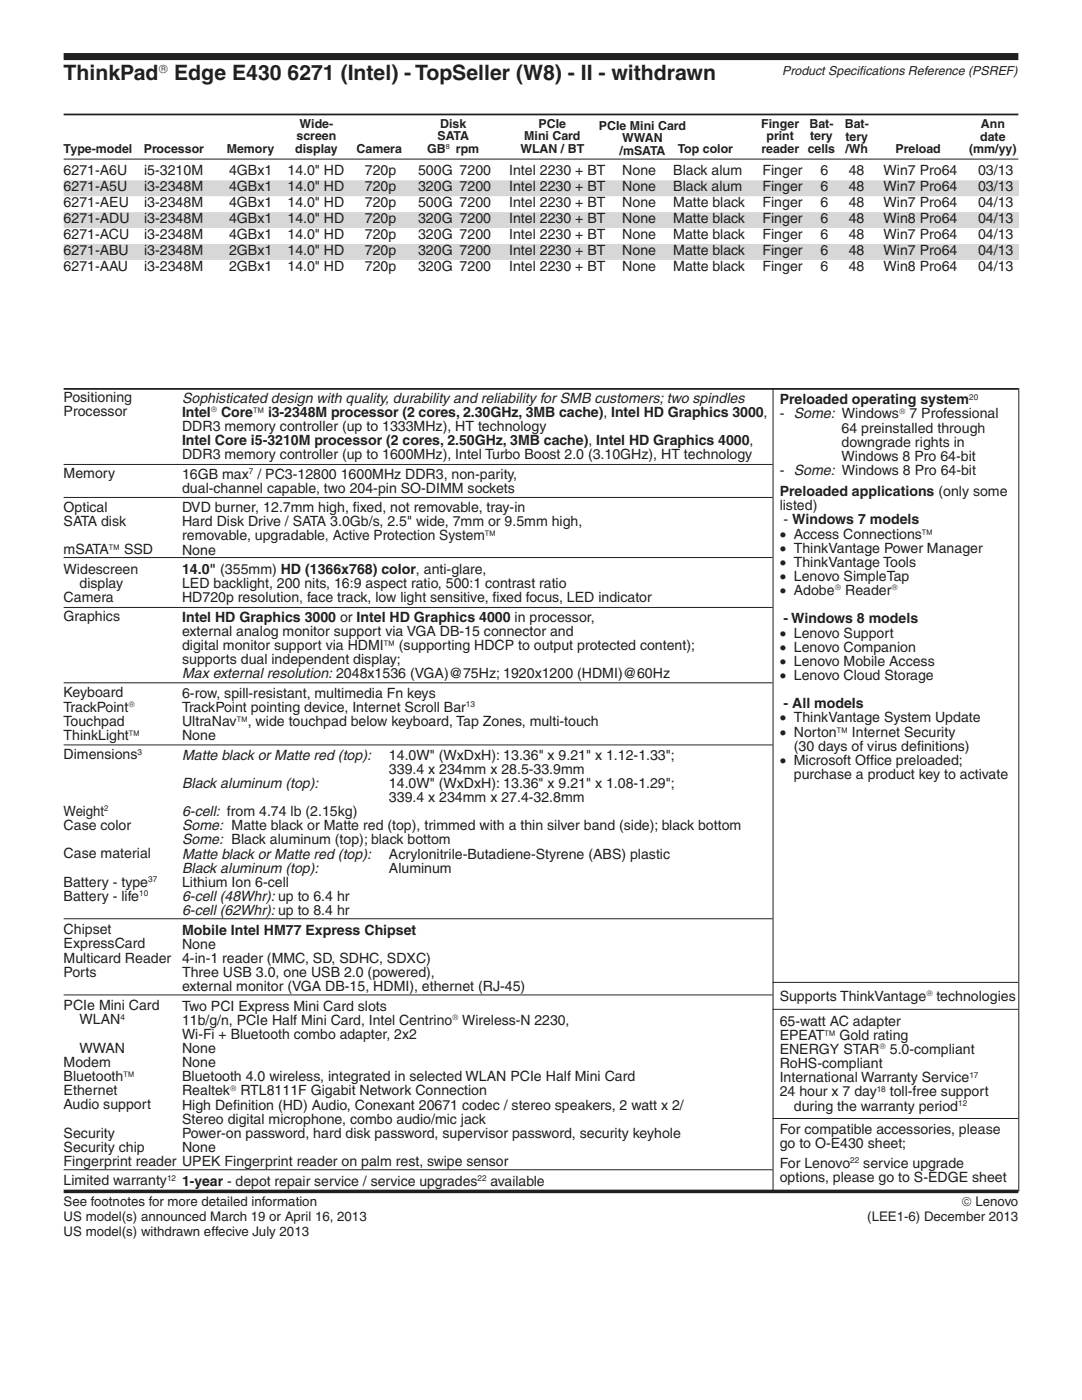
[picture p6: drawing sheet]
<svg xmlns="http://www.w3.org/2000/svg" width="216mm" height="279mm" viewBox="0 0 216 279" stroke-linecap="round" stroke-linejoin="round" font-family="sans-serif">
<defs><g id="words">
<g font-size="4.2" fill="#231f20">
<text x="12.7" y="15.9">ThinkPad</text>
<text x="34.8" y="15.9">Edge E430 6271 (Intel) - TopSeller (W8) - II - withdrawn</text>
</g>
<g font-size="2.8" fill="#231f20">
<text x="12.7" y="35">6271-A6U</text>
<text x="28.8" y="35">i5-3210M</text>
<text x="45.7" y="35">4GBx1</text>
<text x="57.4" y="35">14.0&quot; HD</text>
<text x="72.8" y="35">720p</text>
<text x="83.4" y="35">500G 7200</text>
<text x="101.6" y="35">Intel 2230 + BT</text>
<text x="124.2" y="35">None</text>
<text x="134.4" y="35">Black alum</text>
<text x="152.1" y="35">Finger</text>
<text x="163.7" y="35">6</text>
<text x="169.4" y="35">48</text>
<text x="176.3" y="35">Win7 Pro64</text>
<text x="195.2" y="35">03/13</text>
<text x="12.7" y="38.2">6271-A5U</text>
<text x="12.7" y="41.3">6271-AEU</text>
<text x="28.8" y="38.2">i3-2348M</text>
<text x="28.8" y="41.3">i3-2348M</text>
<text x="45.7" y="38.2">4GBx1</text>
<text x="45.7" y="41.3">4GBx1</text>
<text x="57.4" y="38.2">14.0&quot; HD</text>
<text x="57.4" y="41.3">14.0&quot; HD</text>
<text x="72.8" y="38.2">720p</text>
<text x="72.8" y="41.3">720p</text>
<text x="83.4" y="38.2">320G 7200</text>
<text x="83.4" y="41.3">500G 7200</text>
<text x="101.6" y="38.2">Intel 2230 + BT</text>
<text x="101.6" y="41.3">Intel 2230 + BT</text>
<text x="124.2" y="38.2">None</text>
<text x="124.2" y="41.3">None</text>
<text x="134.4" y="38.2">Black alum</text>
<text x="134.4" y="41.3">Matte black</text>
<text x="152.1" y="38.2">Finger</text>
<text x="152.1" y="41.3">Finger</text>
<text x="163.7" y="38.2">6</text>
<text x="163.7" y="41.3">6</text>
<text x="169.4" y="38.2">48</text>
<text x="169.4" y="41.3">48</text>
<text x="176.3" y="38.2">Win7 Pro64</text>
<text x="176.3" y="41.3">Win7 Pro64</text>
<text x="195.2" y="38.2">03/13</text>
<text x="195.2" y="41.3">04/13</text>
<text x="12.7" y="44.5">6271-ADU</text>
<text x="12.7" y="47.7">6271-ACU</text>
<text x="28.8" y="44.5">i3-2348M</text>
<text x="28.8" y="47.7">i3-2348M</text>
<text x="45.7" y="44.5">4GBx1</text>
<text x="45.7" y="47.7">4GBx1</text>
<text x="57.4" y="44.5">14.0&quot; HD</text>
<text x="57.4" y="47.7">14.0&quot; HD</text>
<text x="72.8" y="44.5">720p</text>
<text x="72.8" y="47.7">720p</text>
<text x="83.4" y="44.5">320G 7200</text>
<text x="83.4" y="47.7">320G 7200</text>
<text x="101.6" y="44.5">Intel 2230 + BT</text>
<text x="101.6" y="47.7">Intel 2230 + BT</text>
<text x="124.2" y="44.5">None</text>
<text x="124.2" y="47.7">None</text>
<text x="134.4" y="44.5">Matte black</text>
<text x="134.4" y="47.7">Matte black</text>
<text x="152.1" y="44.5">Finger</text>
<text x="152.1" y="47.7">Finger</text>
<text x="163.7" y="44.5">6</text>
<text x="163.7" y="47.7">6</text>
<text x="169.4" y="44.5">48</text>
<text x="169.4" y="47.7">48</text>
<text x="176.3" y="44.5">Win8 Pro64</text>
<text x="176.3" y="47.7">Win7 Pro64</text>
<text x="195.2" y="44.5">04/13</text>
<text x="195.2" y="47.7">04/13</text>
<text x="12.7" y="50.9">6271-ABU</text>
<text x="28.8" y="50.9">i3-2348M</text>
<text x="45.7" y="50.9">2GBx1</text>
<text x="57.4" y="50.9">14.0&quot; HD</text>
<text x="72.8" y="50.9">720p</text>
<text x="83.4" y="50.9">320G 7200</text>
<text x="101.6" y="50.9">Intel 2230 + BT</text>
<text x="124.2" y="50.9">None</text>
<text x="134.4" y="50.9">Matte black</text>
<text x="152.1" y="50.9">Finger</text>
<text x="163.7" y="50.9">6</text>
<text x="169.4" y="50.9">48</text>
<text x="176.3" y="50.9">Win7 Pro64</text>
<text x="195.2" y="50.9">04/13</text>
<text x="12.7" y="54">6271-AAU</text>
<text x="28.8" y="54">i3-2348M</text>
<text x="45.7" y="54">2GBx1</text>
<text x="57.4" y="54">14.0&quot; HD</text>
<text x="72.8" y="54">720p</text>
<text x="83.4" y="54">320G 7200</text>
<text x="101.6" y="54">Intel 2230 + BT</text>
<text x="124.2" y="54">None</text>
<text x="134.4" y="54">Matte black</text>
<text x="152.1" y="54">Finger</text>
<text x="163.7" y="54">6</text>
<text x="169.4" y="54">48</text>
<text x="176.3" y="54">Win8 Pro64</text>
<text x="195.2" y="54">04/13</text>
<text x="12.7" y="80.3">Positioning</text>
<text x="12.7" y="83.1">Processor</text>
<text x="36.3" y="80.3">Sophisticated design with quality, durability and reliability for SMB customers; two spindles</text>
<text x="36.3" y="83.2">Intel</text>
<text x="44.1" y="83.1">Core™ i3-2348M processor (2 cores, 2.30GHz, 3MB cache), Intel HD Graphics 3000,</text>
<text x="155.6" y="80.7">Preloaded operating system</text>
<text x="155.6" y="83.5">- Some: Windows</text>
<text x="181.5" y="83.5">7 Professional</text>
<text x="36.3" y="86">DDR3 memory controller (up to 1333MHz), HT technology</text>
<text x="36.3" y="88.8">Intel Core i5-3210M processor (2 cores, 2.50GHz, 3MB cache), Intel HD Graphics 4000,</text>
<text x="167.9" y="86.3">64 preinstalled through</text>
<text x="167.9" y="89.1">downgrade rights in</text>
<text x="12.7" y="95.4">Memory</text>
<text x="36.3" y="91.6">DDR3 memory controller (up to 1600MHz), Intel Turbo Boost 2.0 (3.10GHz), HT technology</text>
<text x="36.3" y="95.5">16GB max / PC3-12800 1600MHz DDR3, non-parity,</text>
<text x="155.6" y="94.8">- Some: Windows 8 Pro 64-bit</text>
<text x="167.9" y="92">Windows 8 Pro 64-bit</text>
<text x="36.3" y="98.3">dual-channel capable, two 204-pin SO-DIMM sockets</text>
<text x="155.6" y="99">Preloaded applications (only some</text>
<text x="155.6" y="101.8">listed)</text>
<text x="12.7" y="102.1">Optical</text>
<text x="12.7" y="105">SATA disk</text>
<text x="36.3" y="102.2">DVD burner, 12.7mm high, f</text>
<text x="36.3" y="105">Hard Disk Drive / SATA 3.0Gb/s, 2.5&quot; wide, 7mm or 9.5mm high,</text>
<text x="36.3" y="107.8">removable, upgradable, Active Protection System™</text>
<text x="70.4" y="102.2">i xed, not removable, tray-in</text>
<text x="155.6" y="107.5">• Access Connections™</text>
<text x="156.4" y="104.7">- Windows 7 models</text>
<text x="12.7" y="110.6">mSATA™ SSD</text>
<text x="36.3" y="110.7">None</text>
<text x="155.6" y="110.3">• ThinkVantage Power Manager</text>
<text x="155.6" y="113.1">• ThinkVantage Tools</text>
<text x="12.7" y="114.5">Widescreen</text>
<text x="15.9" y="117.3">display</text>
<text x="36.3" y="114.5">14.0&quot; (355mm) HD (1366x768) color, anti-glare,</text>
<text x="36.3" y="117.4">LED backlight, 200 nits, 16:9 aspect ratio, 500:1 contrast ratio</text>
<text x="155.6" y="116">• Lenovo SimpleTap</text>
<text x="155.6" y="118.8">• Adobe</text>
<text x="168.6" y="118.8">Reader</text>
<text x="12.7" y="120.1">Camera</text>
<text x="12.7" y="124">Graphics</text>
<text x="36.3" y="120.2">HD720p resolution, face track, low light sensitive, f</text>
<text x="36.3" y="124.1">Intel HD Graphics 3000 or Intel HD Graphics 4000 in processor,</text>
<text x="98.3" y="120.2">i xed focus, LED indicator</text>
<text x="156.4" y="124.4">- Windows 8 models</text>
<text x="36.3" y="126.9">external analog monitor support via VGA DB-15 connector and</text>
<text x="36.3" y="129.7">digital monitor support via HDMI™ (supporting HDCP to output protected content);</text>
<text x="155.6" y="127.2">• Lenovo Support</text>
<text x="155.6" y="130.1">• Lenovo Companion</text>
<text x="36.3" y="132.5">supports dual independent display;</text>
<text x="36.3" y="135.4">Max external resolution: 2048x1536 (VGA)@75Hz; 1920x1200 (HDMI)@60Hz</text>
<text x="155.6" y="132.9">• Lenovo Mobile Access</text>
<text x="155.6" y="135.7">• Lenovo Cloud Storage</text>
<text x="12.7" y="139.2">Keyboard</text>
<text x="12.7" y="142">TrackPoint</text>
<text x="36.3" y="139.2">6-row, spill-resistant, multimedia Fn keys</text>
<text x="36.3" y="142.1">TrackPoint pointing device, Internet Scroll Bar</text>
<text x="156.4" y="141.4">- All models</text>
<text x="12.7" y="144.8">Touchpad</text>
<text x="12.7" y="147.6">ThinkLight™</text>
<text x="36.3" y="144.9">UltraNav™, wide touchpad below keyboard, Tap Zones, multi-touch</text>
<text x="36.3" y="147.7">None</text>
<text x="155.6" y="144.2">• ThinkVantage System Update</text>
<text x="155.6" y="147">• Norton™ Internet Security</text>
<text x="158.4" y="149.8">(30 days of virus def</text>
<text x="183" y="149.8">i nitions)</text>
<text x="12.7" y="151.5">Dimensions</text>
<text x="36.3" y="151.6">Matte black or Matte red (top):</text>
<text x="77.6" y="154.4">339.4 x 234mm x 28.5-33.9mm</text>
<text x="77.6" y="151.6">14.0W&quot; (WxDxH): 13.36&quot; x 9.21&quot; x 1.12-1.33&quot;;</text>
<text x="155.6" y="152.6">• Microsoft Off</text>
<text x="158.4" y="155.5">purchase a product key to activate</text>
<text x="173.6" y="152.6">i ce preloaded;</text>
<text x="36.3" y="157.2">Black aluminum (top):</text>
<text x="77.6" y="160.1">339.4 x 234mm x 27.4-32.8mm</text>
<text x="77.6" y="157.2">14.0W&quot; (WxDxH): 13.36&quot; x 9.21&quot; x 1.08-1.29&quot;;</text>
<text x="12.7" y="162.8">Weight</text>
<text x="12.7" y="165.6">Case color</text>
<text x="36.3" y="162.9">6-cell: from 4.74 lb (2.15kg)</text>
<text x="36.3" y="165.7">Some: Matte black or Matte red (top), trimmed with a thin silver band (side); black bottom</text>
<text x="12.7" y="171.3">Case material</text>
<text x="36.3" y="168.5">Some: Black aluminum (top); black bottom</text>
<text x="36.3" y="171.3">Matte black or Matte red (top):</text>
<text x="77.6" y="171.3">Acrylonitrile-Butadiene-Styrene (ABS) plastic</text>
<text x="12.7" y="176.9">Battery - type</text>
<text x="12.7" y="179.7">Battery - life</text>
<text x="36.3" y="174.2">Black aluminum (top):</text>
<text x="36.3" y="177">Lithium Ion 6-cell</text>
<text x="36.3" y="179.8">6-cell (48Whr): up to 6.4 hr</text>
<text x="77.6" y="174.2">Aluminum</text>
<text x="36.3" y="182.6">6-cell (62Whr): up to 8.4 hr</text>
<text x="12.7" y="186.4">Chipset</text>
<text x="12.7" y="189.3">ExpressCard</text>
<text x="36.3" y="186.5">Mobile Intel HM77 Express Chipset</text>
<text x="36.3" y="189.3">None</text>
<text x="12.7" y="192.1">Multicard Reader</text>
<text x="12.7" y="194.9">Ports</text>
<text x="36.3" y="192.2">4-in-1 reader (MMC, SD, SDHC, SDXC)</text>
<text x="36.3" y="195">Three USB 3.0, one USB 2.0 (powered),</text>
<text x="36.3" y="197.8">external monitor (VGA DB-15, HDMI), ethernet (RJ-45)</text>
<text x="12.7" y="201.6">PCIe Mini Card</text>
<text x="36.3" y="201.7">Two PCI Express Mini Card slots</text>
<text x="155.6" y="199.7">Supports ThinkVantage</text>
<text x="186.8" y="199.7">technologies</text>
<text x="15.9" y="204.4">WLAN</text>
<text x="36.3" y="207.3">Wi-Fi + Bluetooth combo adapter, 2x2</text>
<text x="36.3" y="204.5">11b/g/n, PCIe Half Mini Card, Intel Centrino Wireless-N 2230,</text>
<text x="155.6" y="204.7">65-watt AC adapter</text>
<text x="155.6" y="207.5">EPEAT™ Gold rating</text>
<text x="12.7" y="212.9">Modem</text>
<text x="12.7" y="215.7">Bluetooth™</text>
<text x="15.9" y="210.1">WWAN</text>
<text x="36.3" y="210.1">None</text>
<text x="36.3" y="213">None</text>
<text x="36.3" y="215.8">Bluetooth 4.0 wireless, integrated in selected WLAN PCIe Half Mini Card</text>
<text x="155.6" y="210.3">ENERGY STAR</text>
<text x="155.6" y="213.2">RoHS-compliant</text>
<text x="155.6" y="216">International Warranty Service</text>
<text x="177.6" y="210.3">5.0-compliant</text>
<text x="12.7" y="218.6">Ethernet</text>
<text x="12.7" y="221.4">Audio support</text>
<text x="36.3" y="221.4">High Defnition (HD) Audio, Conexant 20671 codec / stereo speakers, 2 watt x 2/</text>
<text x="36.3" y="218.6">Realtek</text>
<text x="46.5" y="221.4">i</text>
<text x="48" y="218.6">RTL8111F Gigabit Network Connection</text>
<text x="155.6" y="218.8">24 hour x 7 day</text>
<text x="158.4" y="221.6">during the warranty period</text>
<text x="177.6" y="218.8">toll-free support</text>
<text x="12.7" y="227">Security</text>
<text x="36.3" y="224.3">Stereo digital microphone, combo audio/mic jack</text>
<text x="36.3" y="227.1">Power-on password, hard disk password, supervisor password, security keyhole</text>
<text x="155.6" y="226.3">For compatible accessories, please</text>
<text x="12.7" y="229.8">Security chip</text>
<text x="12.7" y="232.7">Fingerprint reader UPEK Fingerprint reader on palm rest, swipe sensor</text>
<text x="36.3" y="229.9">None</text>
<text x="155.6" y="229.2">go to O-E430 sheet;</text>
<text x="155.6" y="233">For Lenovo</text>
<text x="172.3" y="233">service upgrade</text>
<text x="12.7" y="236.5">Limited warranty</text>
<text x="36.3" y="236.6">1-year - depot repair service / service upgrades</text>
<text x="97.9" y="236.6">available</text>
<text x="155.6" y="235.9">options, please go to S-EDGE sheet</text>
</g>
<g font-size="2.6" fill="#231f20">
<text x="12.7" y="240.7">See footnotes for more detailed information</text>
<text x="12.7" y="243.7">US model(s) announced March 19 or April 16, 2013</text>
<text x="173.1" y="243.7">(LEE1-6) December 2013</text>
<text x="191.9" y="240.7">© Lenovo</text>
<text x="12.7" y="246.7">US model(s) withdrawn effecive July 2013</text>
</g>
<g font-size="2.5" fill="#231f20">
<text x="31.6" y="14.5">®</text>
<text x="156.1" y="14.9">Product Specif</text>
<text x="171.4" y="14.9">i cations Reference (PSREF)</text>
<text x="59.2" y="28">screen</text>
<text x="59.8" y="25.5">Wide-</text>
<text x="87.3" y="28">SATA</text>
<text x="87.8" y="25.5">Disk</text>
<text x="104.6" y="28">Mini Card</text>
<text x="107.5" y="25.5">PCIe</text>
<text x="119.5" y="25.9">PCIe Mini Card</text>
<text x="124.2" y="28.4">WWAN</text>
<text x="151.9" y="25.5">Finger</text>
<text x="152.9" y="28">print</text>
<text x="161.5" y="25.5">Bat-</text>
<text x="161.6" y="28">tery</text>
<text x="168.6" y="25.6">Bat-</text>
<text x="168.7" y="28">tery</text>
<text x="195.6" y="28.1">date</text>
<text x="195.7" y="25.6">Ann</text>
<text x="12.7" y="30.5">Type-model</text>
<text x="28.7" y="30.5">Processor</text>
<text x="45.2" y="30.5">Memory</text>
<text x="58.9" y="30.5">display</text>
<text x="71.1" y="30.5">Camera</text>
<text x="85.3" y="30.5">GB</text>
<text x="91" y="30.5">rpm</text>
<text x="103.8" y="30.5">WLAN / BT</text>
<text x="123.6" y="30.8">/mSATA</text>
<text x="135.2" y="30.6">Top color</text>
<text x="151.9" y="30.5">reader cells</text>
<text x="168.7" y="30.5">/Wh</text>
<text x="178.7" y="30.5">Preload</text>
<text x="193.4" y="30.6">(mm/yy)</text>
</g>
<g font-size="1.6" fill="#231f20">
<text x="42.1" y="82.2">®</text>
<text x="179.4" y="82.6">®</text>
<text x="193.4" y="79.7">20</text>
<text x="49.7" y="94.6">7</text>
<text x="166.6" y="117.8">®</text>
<text x="177.9" y="117.8">®</text>
<text x="25.6" y="141.1">®</text>
<text x="93" y="141.1">13</text>
<text x="27.4" y="150.6">3</text>
<text x="20.8" y="161.9">2</text>
<text x="27.8" y="178.8">10</text>
<text x="29.6" y="176">37</text>
<text x="24" y="203.5">4</text>
<text x="90.3" y="203.6">®</text>
<text x="184.8" y="198.8">®</text>
<text x="175.5" y="209.4">®</text>
<text x="193.4" y="215">17</text>
<text x="45.9" y="217.7">®</text>
<text x="174.9" y="217.9">18</text>
<text x="191.2" y="220.7">12</text>
<text x="169.7" y="232.1">22</text>
<text x="33.3" y="235.6">12</text>
<text x="95.3" y="235.7">22</text>
</g>
<text font-size="1.4" fill="#231f20" x="89" y="29.7">8</text>
</g></defs>
<path d="M12.7 22.8h190.5" fill="none" stroke="#231f20" stroke-width=".35"/>
<path d="M12.7 11.3h190.5" fill="none" stroke="#231f20" stroke-width="1.4" stroke-linecap="butt"/>
<path d="M154.3 77.6v160.2M203.3 77.4v160.4M12.7 99.3h141.5M12.7 92.7h141.5M12.7 111.3h141.5M12.7 183.4h141.5M12.7 233.5h141.5" fill="none" stroke="#231f20" stroke-width=".2"/>
<path d="M12.7 36h16.1v3.2h-16.1zM28.8 36h16.9v3.2h-16.9zM45.7 36h11.7v3.2h-11.7zM57.4 36h15.4v3.2h-15.4zM72.8 36h10.6v3.2h-10.6zM83.4 36h8.3v3.2h-8.3zM91.7 36h9.9v3.2h-9.9zM101.6 36h22.6v3.2h-22.6zM124.2 36h10.2v3.2h-10.2zM134.4 36h17.8v3.2h-17.8zM152.2 36h11.5v3.2h-11.5zM163.7 36h5.7v3.2h-5.7zM169.4 36h6.9v3.2h-6.9zM176.3 36h18.9v3.2h-18.9zM195.2 36h8.1v3.2h-8.1zM12.7 42.3h16.1v3.2h-16.1zM28.8 42.3h16.9v3.2h-16.9zM45.7 42.3h11.7v3.2h-11.7zM57.4 42.3h15.4v3.2h-15.4zM72.8 42.3h10.6v3.2h-10.6zM83.4 42.3h8.3v3.2h-8.3zM91.7 42.3h9.9v3.2h-9.9zM101.6 42.3h22.6v3.2h-22.6zM124.2 42.3h10.2v3.2h-10.2zM134.4 42.3h17.8v3.2h-17.8zM152.2 42.3h11.5v3.2h-11.5zM163.7 42.3h5.7v3.2h-5.7zM169.4 42.3h6.9v3.2h-6.9zM176.3 42.3h18.9v3.2h-18.9zM195.2 42.3h8.1v3.2h-8.1zM12.7 48.7h16.1v3.2h-16.1zM28.8 48.7h16.9v3.2h-16.9zM45.7 48.7h11.7v3.2h-11.7zM57.4 48.7h15.4v3.2h-15.4zM72.8 48.7h10.6v3.2h-10.6zM83.4 48.7h8.3v3.2h-8.3zM91.7 48.7h9.9v3.2h-9.9zM101.6 48.7h22.6v3.2h-22.6zM124.2 48.7h10.2v3.2h-10.2zM134.4 48.7h17.8v3.2h-17.8zM152.2 48.7h11.5v3.2h-11.5zM163.7 48.7h5.7v3.2h-5.7zM169.4 48.7h6.9v3.2h-6.9zM176.3 48.7h18.9v3.2h-18.9zM195.2 48.7h8.1v3.2h-8.1z" fill="#d5d7d8"/>
<path d="M12.7 31.8h190.5M12.7 121.2h141.5M12.7 136.3h141.5M12.7 148.7h141.5M12.7 198.6h141.5M154.2 196.1h49M154.2 201.4h49M154.2 223.2h49" fill="none" stroke="#231f20" stroke-width=".2"/>
<path d="M12.7 77.6h190.5" fill="none" stroke="#231f20" stroke-width=".35"/>
<path d="M12.7 237.8h190.5" fill="none" stroke="#231f20" stroke-width=".71" stroke-linecap="butt"/>
<use href="#words"/>
</svg>
